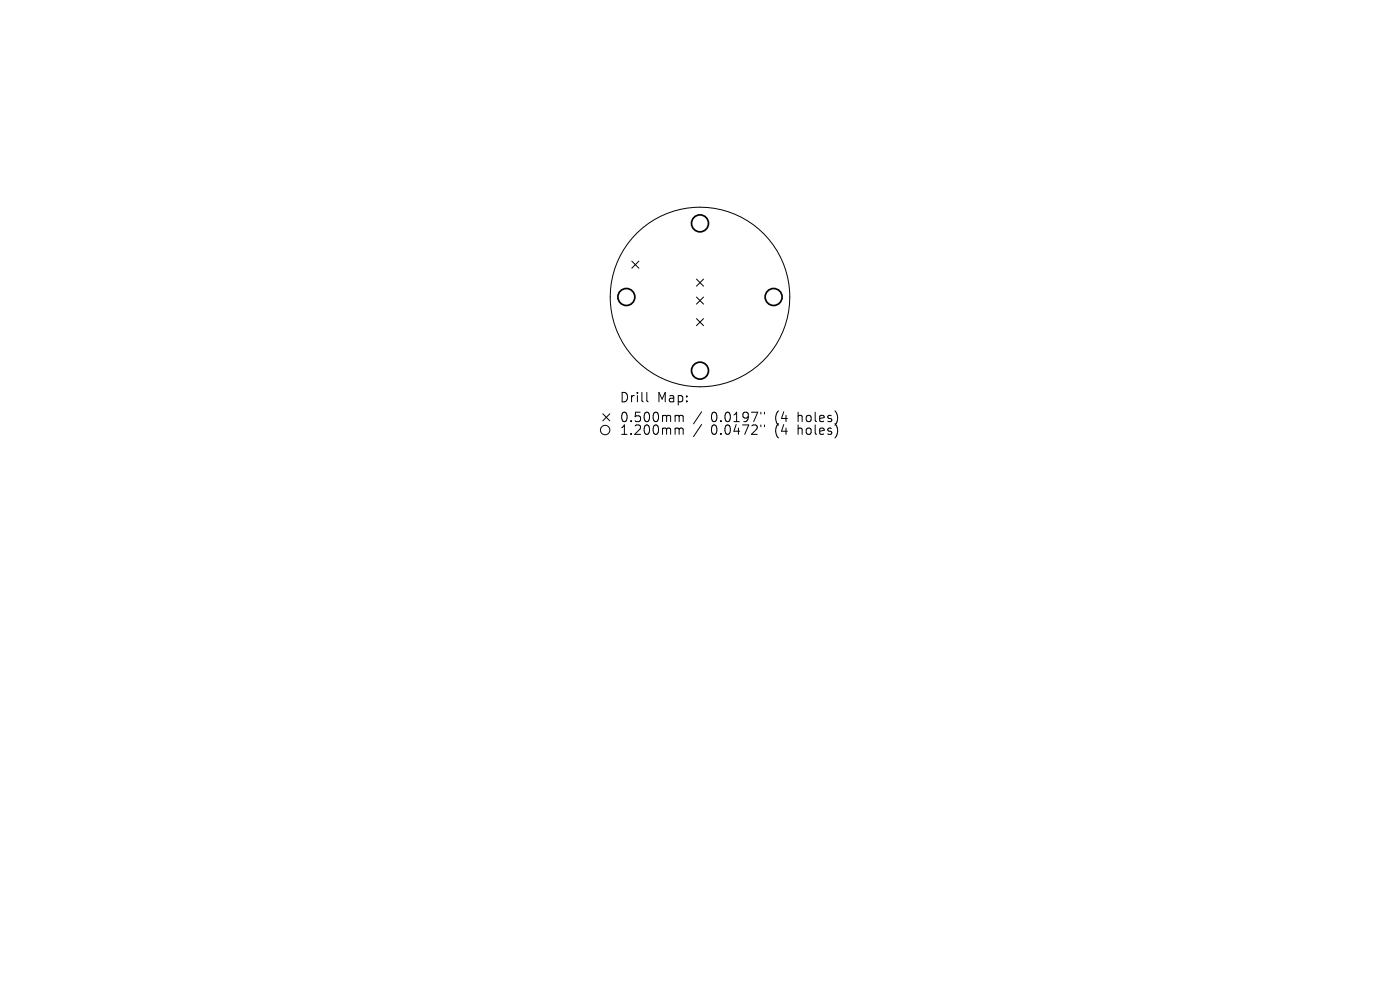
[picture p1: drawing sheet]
<svg xmlns="http://www.w3.org/2000/svg" width="297mm" height="210mm" viewBox="0 0 297 210" stroke-linecap="round" stroke-linejoin="round" font-family="sans-serif">
<defs><g id="words">
<g font-size="2.8">
<text x="131.4" y="85.6">Drill</text>
<text x="131.4" y="89.8">0.500mm</text>
<text x="139.4" y="85.6">Map:</text>
<text x="150.8" y="89.8">0.0197&quot;</text>
<text x="164.5" y="89.8">(4</text>
<text x="169.5" y="89.8">holes)</text>
<text x="131.4" y="92.5">1.200mm</text>
<text x="150.8" y="92.5">0.0472&quot;</text>
<text x="164.5" y="92.5">(4</text>
<text x="169.5" y="92.5">holes)</text>
</g>
</g></defs>
<g fill="none" stroke="#000" stroke-width=".21">
<path d="M134 55.4l1.5 1.5M135.5 55.4l-1.5 1.5M147.8 59.2l1.5 1.5M149.3 59.2l-1.5 1.5M147.8 63l1.5 1.5M147.8 67.6l1.5 1.5M149.3 63l-1.5 1.5M149.3 67.6l-1.5 1.5M127.9 87.8l1.5 1.5M129.4 87.8l-1.5 1.5M137.2 83.2v1.8l.3 .2M143.5 88.1l.5 .1 .1 .2"/>
<path d="M143.5 90.8l.5 .1 .1 .2M144.1 88.4l.3-.3 .4 .1 .1 1.2M144.1 88.4v1M144.1 91.1v1M144.1 91.1l.3-.3 .4 .1 .1 1.2M148.8 87.3l-1.7 2.6M148.8 90l-1.7 2.6M161.4 87.4v.4M161.4 90.1v.4M162.2 87.4v.4M162.2 90.1v.4"/>
<circle cx="148.5" cy="63" r="19.1"/>
<circle cx="128.4" cy="91.2" r="1"/>
</g>
<g fill="none" stroke="#000" stroke-width=".36">
<circle cx="148.5" cy="47.4" r="1.8"/>
<circle cx="132.9" cy="63" r="1.8"/>
<circle cx="148.5" cy="78.6" r="1.8"/>
<circle cx="164.1" cy="63" r="1.8"/>
</g>
<use href="#words"/>
</svg>
